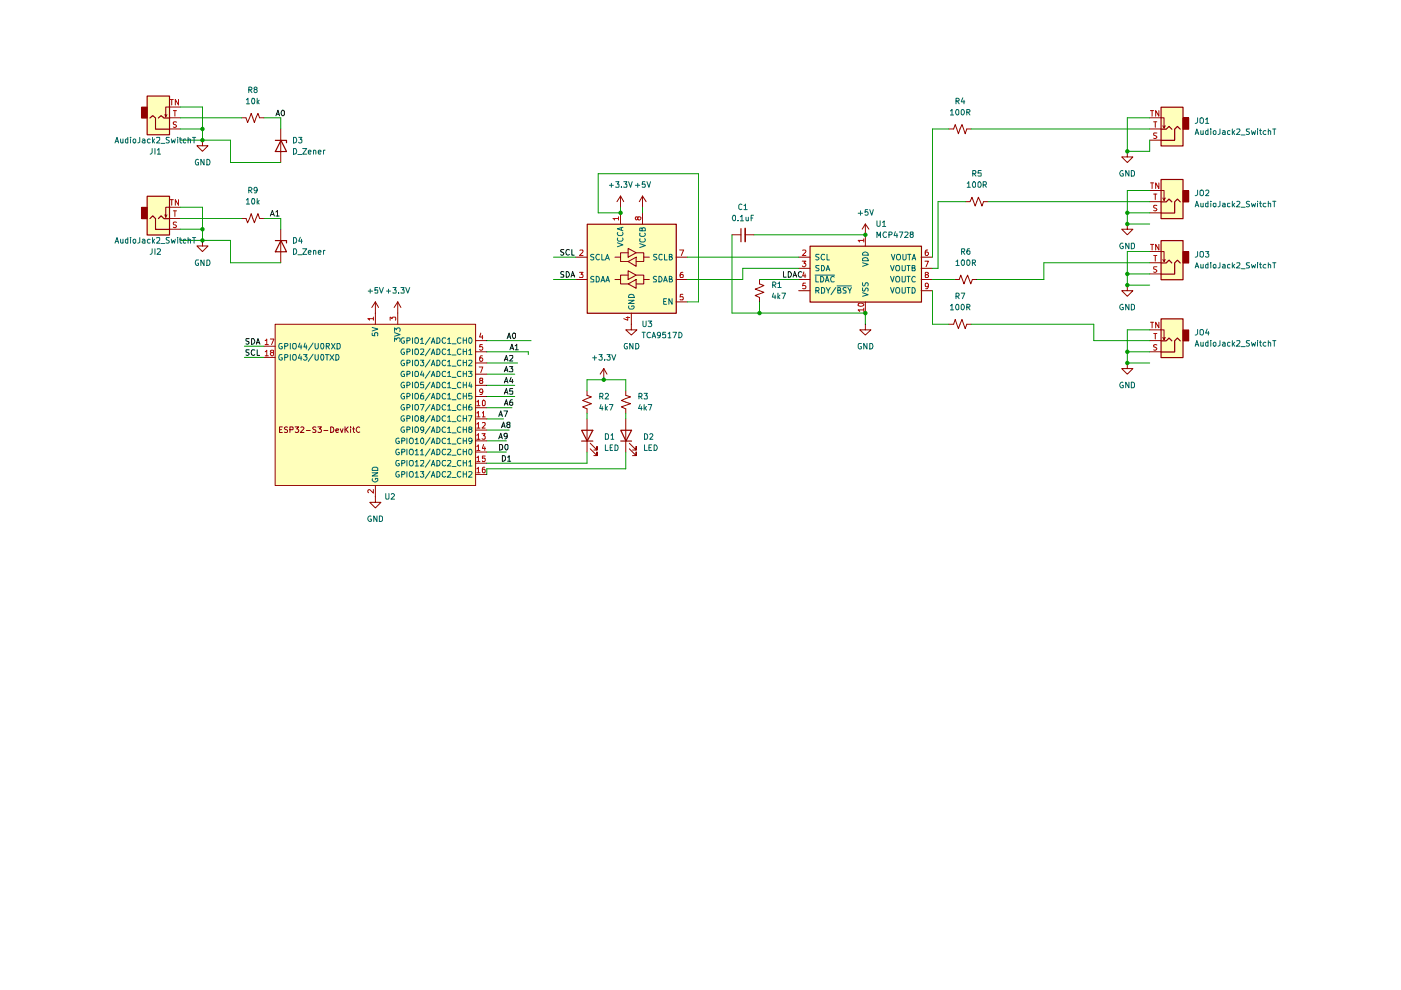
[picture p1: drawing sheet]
<svg xmlns="http://www.w3.org/2000/svg" width="297mm" height="210mm" viewBox="0 0 297 210" stroke-linecap="round" stroke-linejoin="round" font-family="sans-serif">
<g fill="#ffb">
<path d="M124.5 47.5h18.9v18.9h-18.9z"/>
<path d="M171.7 52.2h23.7v11.9h-23.7z"/>
<path d="M58.4 68.8h42.5v34.2h-42.5z"/>
<path d="M246.2 22.7h4.6v8.2h-4.6z"/>
<path d="M246.2 67.6h4.6v8.2h-4.6z"/>
<path d="M246.2 38.1h4.6v8.3h-4.6z"/>
<path d="M246.2 51h4.6v8.3h-4.6z"/>
<path d="M31.2 41.6h4.7v8.2h-4.7z"/>
<path d="M31.2 20.4h4.7v8.2h-4.7z"/>
</g>
<g fill="none" stroke="#910000" stroke-width=".21">
<path d="M122.1 54.5h2.4M122.1 59.3h2.4M130.4 54.5h1.2v1h1.6M130.4 59.3h1.2v.9h1.6M131.6 41.6v2.3M131.6 45.1v2.4M131.6 41.6l-.8 1.2M131.6 41.6l.6 1.2M133.2 53.6h-1.6v.9M133.2 58.3h-1.6v1M133.2 52.7l1.7 .9-1.7 .9zM133.2 57.4l1.7 .9-1.7 1z"/>
<path d="M133.2 55.5l1.7-1v2zM134.9 53.6h1.6v.9h1.2M134.9 58.3h1.6v1h1.2M136.2 43.9h.1M136.2 41.6v2.3M136.2 45.1v2.4M136.2 41.6l-.6 1.2M136.2 41.6l.8 1.2M136.5 54.5v1h-1.6M136.5 59.3v.9h-1.6M143.3 54.5h2.4M143.3 59.3h2.4"/>
<path d="M155.2 49.8h1.9M158 49.8h1.9M161 59.3v.9l1 .3-1.9 .8 1.9 .7-1.9 .7 .9 .4v.9M169.3 54.5h2.4M169.3 59.3h2.4M169.3 56.9h2.4M183.5 49.8h.1M183.5 47.5l-.7 1.1M183.5 47.5l.7 1.1M183.5 47.5v4.7M195.3 54.5h2.4M195.3 59.3h2.4"/>
<path d="M195.3 56.9h2.4M56 73.4h2.3M56 75.8h2.3M58.3 68.7h42.5v34.3h-42.5zM79.6 66.4h.1M79.6 64v4.7M79.6 64l-.8 1.2M79.6 64l.7 1.2M84.3 64l-.7 1.2M84.3 64l.7 1.2M84.3 64v4.7M100.8 72.2h2.4"/>
<path d="M100.8 74.6h2.4M100.8 77h2.4M100.8 79.3h2.4M128 78.1l-.7 1.2M128 78.1l.7 1.2M128 78.1v2.4M133.2 60.2l1.7-.9v1.8zM133.9 68.7v1.2h1.1l-1.1 1.1-1.2-1.1h1.2M133.9 68.7h.1M133.9 66.4v2.3M143.3 64h2.4M169.3 61.6h2.4"/>
<path d="M183.5 68.7v1.2h1.2l-1.2 1.1-1.2-1.1h1.2M183.5 68.7h.1M183.5 64v2.4M195.3 61.6h2.4M59.3 91.1h.4M59.9 90.5h-.6v1.2h.6M61 90.6l-.5-.1-.2 .3 .2 .3 .5 .2v.3h-.7M61.5 91.1h.6v-.5l-.6-.1v1.2M62.6 90.5h.7l-.4 .4 .4 .3-.1 .4h-.6M63.8 90.6l.4-.1 .2 .3-.7 .9h.7M64.9 91.3h.9M67 90.6l-.5-.1-.2 .3 .2 .3 .5 .2v.3h-.7"/>
<path d="M67.4 90.5h.8l-.5 .4 .5 .3-.1 .4h-.7M68.7 91.3h.8M70.1 90.5l.6 .2 .1 .3-.1 .5-.3 .2h-.3zM71.2 91.3l.6-.1-.1-.3h-.4l-.1 .2v.4l.2 .2 .3-.1M72.1 90.9l.4 .8 .2-.8M73.2 90.5v1.2M73.3 91l.5 .7M73.8 90.5l-.6 .7M74.3 90.5v.1M74.3 90.9v.8M74.8 90.9h.4M74.9 90.5v1l.3 .2"/>
<path d="M76.3 90.6a.55 .55 0 0 0-.8 .5 .55 .55 0 0 0 .8 .5M100.8 81.7h2.4M100.8 84.1h2.4M100.8 86.4h2.4M100.8 88.8h2.4M100.8 91.2h2.4M100.8 93.5h2.4M100.8 95.8h2.4M100.8 98.2h2.4M124.5 82.9v.9l.9 .4-1.9 .7 1.9 .7-1.9 .7 1 .4v.9M124.5 88.8v7M125.1 95.2l1.5 1.4v-.8v.8h-.7"/>
<path d="M125.1 94l1.5 1.4v-.7v.7h-.7M132.7 82.9v.9l1 .4-2 .7 2 .7-2 .7 1 .4v.9M132.7 88.8v7M133.4 95.2l1.5 1.4v-.8v.8h-.8M133.4 94l1.5 1.4v-.7v.7h-.8M79.6 103v3.5h1.2l-1.2 1.2-1.2-1.2h1.2M100.8 100.6h2.4"/>
</g>
<path d="M124.5 47.5h18.9v18.9h-18.9zM157.1 48.5v2.8M171.7 52.2h23.7v11.9h-23.7zM123.3 91.2h2.4l-1.2 2.3zM123.3 93.5h2.4M131.6 91.2h2.3l-1.2 2.3zM131.6 93.5h2.3" fill="none" stroke="#910000" stroke-width=".25"/>
<g fill="none" stroke="#b90000" stroke-width=".21">
<path d="M122.9 57.7h.7l-.4 .5 .4 .1-.1 .5h-.6M122.9 53.1l.6-.1 .1 .3-.7 .9h.7M131.1 46.3h-1.1l.3 .4M131.1 46v.7M135.2 46.1l.1-.1h.4l.2 .1v.3l-.4 .3-.2-.1-.2-.6h-.3v.6l.2 .1 .2-.3M144.1 53h.8l-.5 1.2M144.8 57.7h-.4l-.2 .6 .1 .5h.5v-.5l-.4-.1-.2 .1M170.1 55.4h.8l-.5 .4 .4 .1 .1 .4-.3 .3h-.3l-.2-.2M170.2 53.1l.5-.1 .2 .3-.8 .9h.8M170.4 57.7l-.2 .8h.7M170.7 58.1v.7M183.1 51h-1.2l.4 .3"/>
<path d="M183.1 50.6v.7M196.1 55.4h.7l-.5 1.2M196.3 58.3l-.1-.5 .5-.1 .1 .3-.2 .3h-.4l.1 .5h.4l.1-.1v-.3l-.2-.1M196.7 53h-.4l-.1 .3v.7l.4 .2 .2-.3v-.2l-.2-.3-.4 .1v.2M56.2 72.2l.4-.3v1.2M56.2 74.6l.4-.3v1.1M56.2 73.1h.7M56.2 75.4h.7M57.3 71.9h.8l-.5 1.2M57.6 74.8l-.3-.4 .2-.1h.4l.1 .3-.7 .3v.3l.3 .2 .4-.1v-.5h-.2M79.2 67.6h-1.2l.3 .1v.2M79.2 67.2v.7"/>
<path d="M82.7 67.9v-.7l.4 .4 .2-.4h.5v.7M101.6 77.8h.8l-.5 1.2M101.9 70.6l-.2 .9h.7M102.3 73.1h-.5l-.1 .5h.6v.6l-.4 .1-.2-.2M102.3 75.4h-.4l-.1 .3v.8h.5l.1-.4a.35 .35 0 0 0-.4-.2 .35 .35 0 0 0-.3 .2M102.3 71.1v.8M132.8 67.3h.7M133.1 67.1v.8l-.9-.3M144.8 62.4h-.5l-.1 .6 .6-.1v.7l-.6-.1M170.8 60h-.5l-.1 .6 .5-.1 .2 .2v.3l-.2 .2-.5-.1M182 64.3h.6l.5 .2a.69 .69 0 0 1-1.2 .2zM183.1 65.7h-1.2l.4 .3"/>
<path d="M183.1 65.4v.6M196.8 60.5l-.2 .3-.4-.1v-.5l.4-.2a.81 .81 0 0 1 0 1.2h-.3M101.1 99.4l.3-.3v1.1M101.1 85.2h.2l.1-.4v1.2M101.1 87.5h.2l.1-.3v1.2M101.1 89.9l.3-.3v1.2M101.1 92.3l.3-.4v1.2M101.1 94.7l.3-.4v1.2M101.1 97l.3-.3v1.2M101.1 86h.7M101.1 88.4h.7M101.1 90.8h.7"/>
<path d="M101.1 93.1h.7M101.1 95.5h.7M101.1 97.9h.7M101.9 80.7l-.2-.3 .1-.2h.5v.4l-.5 .1-.1 .2 .1 .4h.5l.1-.4-.3-.2M102.2 91.9h.7l-.4 .5 .4 .1v.5h-.7M102.3 87.5l.2-.3v1.2M102.3 89.7h.6v.4l-.7 .7h.7M102.3 88.4h.6M102.4 83a.35 .35 0 0 1-.4 .2 .35 .35 0 0 1-.3-.2l.1-.5h.5v.9l-.2 .3h-.3M102.4 84.9l.2-.1 .3 .3v.8l-.2 .1h-.3l-.1-.1zM102.5 94.2l-.2 .9h.7M102.8 99.1h-.4l-.1 1 .1 .1 .5-.1v-.5l-.5-.1-.1 .2"/>
<path d="M102.8 94.7v.8M102.9 96.7h-.6v.5h.6v.5l-.2 .2h-.3l-.1-.2M79.2 103.8v.8l-.9-.8-.3 .3 .1 .4M101.1 100.2h.7"/>
</g>
<g fill="none" stroke="#006665" stroke-width=".21">
<path d="M125.9 53.9h-.5l-.2 .2 .2 .3 .5 .2v.3l-.2 .2-.5-.1M125.9 58.7l-.4-.1-.3 .2 .1 .3 .6 .3v.3l-.7 .1M126.4 58.6a.66 .66 0 0 1 .7 .4 .66 .66 0 0 1-.3 .8h-.4zM127.1 54l-.5-.1a.67 .67 0 0 0-.3 .7 .67 .67 0 0 0 .5 .5l.3-.2M127.4 59.8l.4-1.2 .4 1.2M127.5 59.4h.6M127.6 53.9v1.2h.6M128.4 55.1l.4-1.2 .4 1.2M128.4 59.8l.5-1.2 .3 1.2M128.5 54.8h.5M128.5 59.4h.6M130.9 51.5l1.2 .4-1.2 .4"/>
<path d="M131 50.5a.45 .45 0 0 0 .1 .6h.7a.45 .45 0 0 0 .2-.6M131 49.3a.45 .45 0 0 0 .1 .7h.7a.45 .45 0 0 0 .2-.7M131.7 48.3v.5M132.1 48.2l-1.2 .3 1.2 .4M135.6 51.6l1.2 .5-1.2 .4M135.7 50.6l-.1 .5 .3 .2 .8-.1 .1-.2-.1-.4M135.7 49.4l-.1 .6 .3 .1 .8-.1 .1-.2-.1-.4M136.1 48.5l.3-.2 .4 .2v.4h-1.2l.1-.6 .4 .1v.5M139.2 58.7h-.6v.4l.5 .2 .1 .3-.1 .2h-.6M139.3 53.9l-.7 .1v.4l.7 .4-.3 .3-.4-.1M139.7 58.6a.66 .66 0 0 1 .7 .4 .66 .66 0 0 1-.3 .8h-.4zM140.4 54l-.5-.1-.2 .3 .1 .7 .2 .2 .4-.2"/>
<path d="M140.7 59.8l.4-1.2 .4 1.2M140.8 59.4h.6M140.9 53.9v1.2h.6M141.9 59.2l.5-.1v-.4l-.5-.1v1.2h.5l.2-.4-.4-.2M141.9 54.4h.5v-.5h-.5v1.2h.4l.3-.4-.4-.3M172.8 58.3h4.2M173 58.6v1.2h.6M173.7 53.9l-.7 .1v.4l.7 .4-.3 .3-.4-.1M173.7 56.3l-.7 .1v.3l.7 .4-.2 .3h-.5M174 58.6a.66 .66 0 0 1 .6 .4 .66 .66 0 0 1-.2 .8h-.4zM174.2 56.3h.4l.2 .4-.2 .7h-.4zM174.8 54l-.5-.1a.67 .67 0 0 0-.2 .7 .67 .67 0 0 0 .5 .5l.2-.2"/>
<path d="M175 59.8l.3-1.2 .5 1.2M175.1 59.4h.6M175.2 57.4l.3-1.1 .4 1.1M175.3 57.1h.6M175.3 53.9v1.2h.6M176.9 58.8l-.3-.2a.67 .67 0 0 0-.5 .5 .67 .67 0 0 0 .3 .7l.5-.1M182.9 55.7l1.2 .3-1.2 .5M182.9 54.9a.66 .66 0 0 1 .7-.3 .66 .66 0 0 1 .5 .7h-1.2zM182.9 53.7a.66 .66 0 0 1 .7-.3 .66 .66 0 0 1 .5 .7h-1.2zM182.9 59.9v.6l.1 .1 .4-.1 .2-.6h.3l.2 .2-.1 .5M188.8 56.3l.4 1.1 .4-1.1M188.8 58.6l.4 1.2 .4-1.2"/>
<path d="M189 53.9l.4 1.2 .3-1.2M190 58.8l.2-.2 .4 .1a.87 .87 0 0 1 0 1.1h-.5l-.2-.4zM190.1 56.3h.5l.2 .3-.2 .8h-.5l-.2-.3zM190.2 53.9h.6a.77 .77 0 0 1-.2 1.2l-.4-.1a.87 .87 0 0 1 0-1.1zM191.3 56.3v1.1h.5l.1-.2v-.9M191.3 58.6v1.2h.5l.1-.2v-1M191.4 53.9v1l.2 .2h.3l.2-.2v-1M192.3 56.3h.7M192.3 58.6h.7M192.4 53.9h.7M192.6 56.3v1.1M192.6 58.6v1.2"/>
<path d="M192.8 53.9v1.2M193.4 55.1l.4-1.2 .3 1.2M193.4 56.8l.6-.1v-.3l-.6-.1v1.1h.6l.1-.3-.3-.3M193.5 54.8h.6M194.1 58.8l-.3-.2a.67 .67 0 0 0-.5 .5 .67 .67 0 0 0 .2 .7l.6-.1M59.8 72.8h-.4a.67 .67 0 0 0-.3 .7 .67 .67 0 0 0 .5 .5l.3-.2v-.3h-.3M59.8 75.2h-.4a.67 .67 0 0 0-.3 .7 .67 .67 0 0 0 .5 .5l.3-.2v-.3h-.3M60.4 73.4l.6-.1v-.3l-.1-.2h-.5v1.2M60.4 75.8l.6-.1v-.3l-.1-.2h-.5v1.2M61.6 72.8v1.2M61.6 75.2v1.2M62.1 73l.1-.2h.5a.86 .86 0 0 1-.1 1.2l-.5-.2z"/>
<path d="M62.1 75.4l.1-.2h.5a.86 .86 0 0 1-.1 1.2l-.5-.2zM63.6 72.7l-.4 .9h.8M63.6 75.1l-.4 .8h.8M63.8 73.2v.8M63.8 75.5v.9M64.3 75.2h.8l-.4 .4 .3 .1 .1 .4-.2 .3h-.4l-.2-.2M64.7 72.7l-.3 .9h.7M64.9 73.2v.8M66.4 72.7l-1 1.6M66.4 75.1l-1 1.5M66.8 72.8v.9l.3 .3 .4-.3v-.9M66.8 75.2v.9l.3 .3 .4-.3v-.9"/>
<path d="M68.1 72.9l.1-.1a.59 .59 0 0 1 .5 .4 .59 .59 0 0 1-.1 .6l-.2 .2-.3-.2zM68.1 75.3l.1-.1a.59 .59 0 0 1 .5 .3 .59 .59 0 0 1-.1 .7l-.2 .2-.3-.2zM69 75.2h.7M69.2 73.4l.6-.1v-.5h-.6v1.2M69.3 75.2v1.2M69.4 73.4l.4 .6M69.9 75.2l.9 1.2M70.3 72.8l.7 1.2M70.8 75.2l-.9 1.2M71 72.8l-.7 1.2M71.2 75.2h.4a.66 .66 0 0 1 .3 .7 .66 .66 0 0 1-.7 .5zM71.5 72.8h.5l.1 .3v.6l-.3 .3h-.3z"/>
<path d="M78.9 70.6v.5l.6 .1-.1-.6h.7l-.1 .6M78.9 69.4l1.2 .4-1.2 .4M83.7 72.4v-.8l.4 .5 .1-.4h.6v.7M83.7 70.5l1.1 .5-1.1 .3M83.7 70.3v-.8l.4 .4 .1-.3h.6v.7M85.7 71.6h-.4a.67 .67 0 0 0-.3 .7 .67 .67 0 0 0 .5 .5l.3-.2v-.3h-.3M85.7 74h-.4a.67 .67 0 0 0-.3 .7 .67 .67 0 0 0 .5 .5l.3-.2v-.3h-.3M85.7 76.4h-.4a.67 .67 0 0 0-.3 .6 .67 .67 0 0 0 .5 .6l.3-.2v-.4h-.3M85.7 78.7h-.4l-.2 .3-.1 .3 .3 .5h.5v-.5h-.3M86.3 72.2l.6-.1 .1-.3-.2-.2h-.5v1.2M86.3 74.6l.6-.1 .1-.3-.2-.2h-.5v1.2M86.3 77l.6-.1 .1-.4-.2-.1h-.5v1.2"/>
<path d="M86.3 79.3l.6-.1 .1-.3-.2-.2h-.5v1.1M87.5 71.6v1.2M87.5 74v1.2M87.5 76.4v1.2M87.5 78.7v1.1M88 71.8l.1-.2h.5a.86 .86 0 0 1-.1 1.2l-.5-.2zM88 74.2l.1-.2h.5a.86 .86 0 0 1-.1 1.2l-.5-.2zM88 76.5l.1-.1h.5a.86 .86 0 0 1-.1 1.2l-.5-.2zM88 78.9l.1-.2h.5l.1 .4-.1 .7h-.5l-.1-.1zM89.2 72l.3-.4v1.2M89.2 74.1h.6v.4l-.6 .7h.6M89.2 76.4h.6l-.3 .4 .3 .1v.5l-.1 .2h-.4l-.1-.2"/>
<path d="M89.2 72.8h.6M89.5 78.7l-.3 .8h.7M89.7 79.1v.7M91.2 71.5l-1 1.6M91.2 73.9l-1 1.5M91.2 76.3l-1 1.5M91.2 78.7l-1 1.5M91.4 72.8l.5-1.2 .3 1.2M91.4 75.2l.5-1.2 .3 1.2M91.4 77.6l.5-1.2 .3 1.2M91.4 79.8l.5-1.1 .3 1.1M91.5 72.5h.6"/>
<path d="M91.5 74.8h.6M91.5 77.2h.6M91.5 79.5h.6M92.6 71.6h.4a.66 .66 0 0 1 .3 .8 .66 .66 0 0 1-.7 .4zM92.6 74h.4a.66 .66 0 0 1 .3 .7 .66 .66 0 0 1-.7 .5zM92.6 76.4h.4a.66 .66 0 0 1 .3 .7 .66 .66 0 0 1-.7 .5zM92.6 78.7h.4l.2 .2 .1 .4-.3 .5h-.4zM94.5 71.7l-.5-.1a.67 .67 0 0 0-.3 .7 .67 .67 0 0 0 .5 .5l.3-.2M94.5 74.1l-.5-.1a.67 .67 0 0 0-.3 .7 .67 .67 0 0 0 .5 .5l.3-.2M94.5 76.5l-.5-.1a.67 .67 0 0 0-.3 .6 .67 .67 0 0 0 .5 .6l.3-.2M94.5 78.8l-.5-.1-.3 .5 .3 .6h.5M94.9 72l.3-.4v1.2"/>
<path d="M94.9 74.3l.3-.3v1.2M94.9 76.7l.3-.3v1.2M94.9 79.1l.3-.4v1.1M94.9 72.8h.7M94.9 75.2h.7M94.9 77.6h.7M94.9 79.8h.7M95.8 72.9h.9M95.8 75.3h.9M95.8 77.6h.9M97.7 71.7l-.5-.1a.67 .67 0 0 0-.3 .7 .67 .67 0 0 0 .6 .5l.2-.2M97.7 74.1l-.5-.1a.67 .67 0 0 0-.3 .7 .67 .67 0 0 0 .6 .5l.2-.2"/>
<path d="M97.7 76.5l-.5-.1a.67 .67 0 0 0-.3 .6 .67 .67 0 0 0 .6 .6l.2-.2M97.7 78.8l-.5-.1-.3 .5 .3 .6h.5M98.2 71.6v1.2M98.2 74v1.2M98.2 76.4v1.2M98.2 78.7v1.1M98.2 72.1h.7M98.2 74.5h.7M98.2 76.9h.7M98.2 79.2h.7M98.9 71.6v1.2M98.9 74v1.2"/>
<path d="M98.9 76.4v1.2M98.9 78.7v1.1M99.3 78.7h.8l-.4 .5 .4 .1v.4l-.2 .1h-.6M99.4 71.8l.2-.2a.6 .6 0 0 1 .5 .5 .6 .6 0 0 1-.2 .6l-.2 .1-.3-.2zM99.4 74.3l.3-.3v1.2M99.4 76.5l.5-.1 .2 .3-.8 .9h.8M99.4 75.2h.7M133.3 63.7h1.2l-1.2 .6h1.2M133.3 64.9a.45 .45 0 0 0 .2 .6h.6l.3-.1v-.5h-.5v.1M133.4 62.5h.9l.2 .6h-1.2zM140.7 63.9h.4M141.3 63.3h-.6v1.2h.6"/>
<path d="M142.5 63.3v1.2l-.7-1.2v1.2M173 61.6h.5l.2-.1v-.4l-.2-.1h-.5v1.1M173.3 61.6l.4 .5M174.2 61h.3l.3 .3v.6l-.1 .2h-.5zM175.2 61l.4 .6 .4-.6M175.6 61.6v.5M177.2 61l-1 1.5M177.5 60.6h3M177.6 61.6l.5-.1v-.5h-.5v1.1h.5l.2-.3-.3-.2M179.4 61h-.6v.5l.5 .1 .1 .4-.1 .1h-.6M179.7 61l.5 .6 .3-.6M180.2 61.6v.5"/>
<path d="M182.9 62.1l1.2 .4-1.2 .3M182.9 61v.6h.5l.2-.5 .2-.1 .3 .3-.1 .4M188.8 61l.4 1.1 .4-1.1M190.1 61h.5a.87 .87 0 0 1 0 1.1h-.5a.87 .87 0 0 1 0-1.1zM191.3 61v1.1h.5l.1-.1v-1M192.3 61h.7M192.6 61v1.1M193.4 61a.66 .66 0 0 1 .6 .4 .66 .66 0 0 1-.2 .7h-.4zM79 99.2l.2-.1h.6l.3 .1v.5h-1.2zM84.6 100h-.4a.67 .67 0 0 0-.3 .7 .67 .67 0 0 0 .5 .5l.3-.2v-.3h-.3M84.6 93l-.3-.1a.61 .61 0 0 0-.4 .6 .61 .61 0 0 0 .5 .6l.3-.1v-.4h-.3M84.6 95.2h-.4a.67 .67 0 0 0-.3 .7 .67 .67 0 0 0 .5 .5l.3-.1v-.4h-.3"/>
<path d="M84.6 97.6h-.4a.67 .67 0 0 0-.3 .7 .67 .67 0 0 0 .5 .5l.3-.2v-.3h-.3M85.2 93.5h.5l.2-.2-.1-.3-.6-.1v1.2M85.2 95.8h.6l.1-.4-.2-.2h-.5v1.2M85.2 98.2l.6-.1 .1-.3-.2-.2h-.5v1.2M85.7 81.1l-.1-.1a.66 .66 0 0 0-.6 .5 .66 .66 0 0 0 .3 .7l.5-.1v-.4h-.3M85.7 83.5l-.1-.1a.66 .66 0 0 0-.6 .5 .66 .66 0 0 0 .3 .7l.5-.1v-.4h-.3M85.7 85.9h-.4l-.3 .4 .1 .4 .3 .3 .4-.1v-.5h-.3M85.7 88.2a.54 .54 0 0 0-.7 .6 .54 .54 0 0 0 .8 .4v-.4h-.3M85.7 90.6a.54 .54 0 0 0-.7 .6 .54 .54 0 0 0 .8 .4v-.4h-.3M86.3 81.7h.4l.3-.4-.3-.3h-.4v1.2M86.3 84.1h.4l.3-.3-.3-.4h-.4v1.2M86.3 86.4h.4l.3-.2-.3-.4h-.4v1.2"/>
<path d="M86.3 88.7h.5l.2-.1-.1-.4-.6-.1v1.2M86.3 91.1h.5l.2-.2-.1-.3-.6-.1v1.2M86.3 92.9v1.2M86.3 95.2v1.2M86.3 97.6v1.2M86.3 100v1.2M86.9 93l.2-.1a.6 .6 0 0 1 .6 .6 .6 .6 0 0 1-.6 .6l-.3-.5zM87 100h.5a.77 .77 0 0 1-.2 1.2l-.3-.1a.87 .87 0 0 1 0-1.1zM87 95.2h.5a.77 .77 0 0 1-.2 1.2h-.3a.87 .87 0 0 1 0-1.2zM87 97.6h.5a.77 .77 0 0 1-.2 1.2l-.3-.1a.87 .87 0 0 1 0-1.1zM87.5 81v1.2M87.5 83.4v1.2"/>
<path d="M87.5 85.8v1.2M87.5 88.1v1.2M87.5 90.5v1.2M88 81.2l.5-.2a.86 .86 0 0 1 .1 1.2h-.5l-.1-.2zM88 83.6l.5-.2a.86 .86 0 0 1 .1 1.2h-.5l-.1-.2zM88 85.9l.5-.1a.78 .78 0 0 1 0 1.2l-.5-.2zM88 88.3l.5-.2a.65 .65 0 0 1 .3 .7 .65 .65 0 0 1-.6 .5l-.2-.1zM88 90.7l.5-.2a.65 .65 0 0 1 .3 .7 .65 .65 0 0 1-.6 .5l-.2-.2zM88.1 93.2l.3-.3v1.2M88.1 95.6l.3-.4v1.2M88.1 98l.3-.4v1.2M88.1 94.1h.6"/>
<path d="M88.1 96.4h.6M88.1 98.8h.6M89.2 100h.6l-.3 .4 .3 .1v.5l-.1 .2h-.4l-.1-.2M89.2 85.8h.7l-.5 1.2M89.2 95.6l.3-.4v1.2M89.2 97.7h.6v.4l-.6 .7h.6M89.2 96.4h.6M89.3 93l.3-.1 .2 .2v.7l-.3 .3a.7 .7 0 0 1-.2-1.1zM89.4 88.6l-.2-.2 .2-.3 .4 .1v.4a.51 .51 0 0 0-.6 .6h.6v-.5l-.1-.1M89.7 83.4l-.4 .2-.1 .8 .1 .2 .5-.1-.1-.6h-.4l-.1 .2M89.8 81h-.6v.6l.5-.1 .1 .6h-.6M89.8 91l-.1 .3h-.3l-.2-.3v-.4h.6v.8l-.5 .3"/>
<path d="M91.2 99.9l-1 1.5M91.2 81l-1 1.5M91.2 83.4l-1 1.5M91.2 85.8l-1 1.4M91.2 88.1l-1 1.5M91.2 90.4l-1 1.5M91.2 92.8l-1 1.5M91.2 95.2l-1 1.5M91.2 97.5l-1 1.6M91.4 82.2l.5-1.2 .3 1.2M91.4 84.6l.5-1.2 .3 1.2M91.4 87l.5-1.2 .3 1.2"/>
<path d="M91.4 89.3l.5-1.2 .3 1.2M91.4 91.7l.5-1.2 .3 1.2M91.4 94.1l.5-1.2 .3 1.2M91.4 96.4l.5-1.2 .3 1.2M91.4 98.8l.5-1.2 .3 1.2M91.5 81.9h.6M91.5 84.2h.6M91.5 86.6h.6M91.5 89h.6M91.5 91.4h.6M91.5 93.7h.6M91.5 96.1h.6"/>
<path d="M91.5 98.5h.6M92.6 100h.4a.66 .66 0 0 1 .3 .7 .66 .66 0 0 1-.7 .5zM92.6 81a.66 .66 0 0 1 .7 .5 .66 .66 0 0 1-.3 .7h-.4zM92.6 83.4a.66 .66 0 0 1 .7 .4 .66 .66 0 0 1-.3 .8h-.4zM92.6 85.8l.6 .1 .1 .4-.1 .5-.3 .2h-.3zM92.6 88.1l.6 .2 .1 .3-.1 .6-.3 .1h-.3zM92.6 90.5l.6 .2 .1 .3-.1 .5-.3 .2h-.3zM92.6 92.9l.6 .1 .1 .4-.1 .5-.3 .2h-.3zM92.6 95.2h.4a.66 .66 0 0 1 .3 .8 .66 .66 0 0 1-.7 .4zM92.6 97.6h.4a.66 .66 0 0 1 .3 .8 .66 .66 0 0 1-.7 .4zM94.5 81.2l-.3-.2a.67 .67 0 0 0-.5 .5 .67 .67 0 0 0 .3 .7l.5-.1M94.5 83.6l-.3-.2a.67 .67 0 0 0-.5 .5 .67 .67 0 0 0 .3 .7l.5-.1"/>
<path d="M94.5 85.9l-.3-.1a.6 .6 0 0 0-.5 .6 .6 .6 0 0 0 .5 .6l.3-.1M94.5 88.2l-.3-.1a.6 .6 0 0 0-.5 .6 .6 .6 0 0 0 .5 .6l.3-.1M94.5 90.6l-.3-.1a.6 .6 0 0 0-.5 .6 .6 .6 0 0 0 .5 .6l.3-.1M94.5 93l-.3-.1a.6 .6 0 0 0-.5 .6 .6 .6 0 0 0 .5 .6l.3-.1M94.5 95.3l-.5-.1a.67 .67 0 0 0-.3 .7 .67 .67 0 0 0 .5 .5l.3-.1M94.5 97.7l-.5-.1a.67 .67 0 0 0-.3 .7 .67 .67 0 0 0 .5 .5l.3-.2M94.9 81.4l.3-.4v1.2M94.9 83.7l.3-.3v1.2M94.9 86.1l.3-.3v1.2M94.9 88.5l.3-.4v1.2M94.9 90.8l.3-.3v1.2M94.9 93.2l.3-.3v1.2"/>
<path d="M94.9 95.3l.6-.1 .1 .4-.8 .8h.8M94.9 97.7l.6-.1 .1 .4-.8 .8h.8M94.9 82.2h.7M94.9 84.6h.7M94.9 87h.7M94.9 89.3h.7M94.9 91.7h.7M94.9 94.1h.7M95.8 80h.9M95.8 82.4h.9M95.8 84.8h.9M95.8 87h.9"/>
<path d="M95.8 89.4h.9M95.8 91.8h.9M95.8 94.1h.9M95.8 96.5h.9M95.8 98.9h.9M97.7 81.2l-.2-.2a.67 .67 0 0 0-.6 .5 .67 .67 0 0 0 .3 .7l.5-.1M97.7 83.6l-.2-.2a.67 .67 0 0 0-.6 .5 .67 .67 0 0 0 .3 .7l.5-.1M97.7 85.9l-.2-.1a.6 .6 0 0 0-.6 .6 .6 .6 0 0 0 .6 .6l.2-.1M97.7 88.2l-.2-.1a.6 .6 0 0 0-.6 .6 .6 .6 0 0 0 .6 .6l.2-.1M97.7 90.6l-.2-.1a.6 .6 0 0 0-.6 .6 .6 .6 0 0 0 .6 .6l.2-.1M97.7 93l-.2-.1a.6 .6 0 0 0-.6 .6 .6 .6 0 0 0 .6 .6l.2-.1M97.7 95.3l-.5-.1a.67 .67 0 0 0-.3 .7 .67 .67 0 0 0 .6 .5l.2-.1"/>
<path d="M97.7 97.7l-.5-.1a.67 .67 0 0 0-.3 .7 .67 .67 0 0 0 .6 .5l.2-.2M98.2 81v1.2M98.2 83.4v1.2M98.2 85.8v1.2M98.2 88.1v1.2M98.2 90.5v1.2M98.2 92.9v1.2M98.2 95.2v1.2M98.2 97.6v1.2M98.2 100v1.2M98.2 81.6h.7M98.2 84h.7"/>
<path d="M98.2 86.4h.7M98.2 88.7h.7M98.2 91.1h.7M98.2 93.5h.7M98.2 95.8h.7M98.2 98.1h.7M98.9 81v1.2M98.9 83.4v1.2M98.9 85.8v1.2M98.9 88.1v1.2M98.9 90.5v1.2M98.9 92.9v1.2"/>
<path d="M98.9 95.2v1.2M98.9 97.6v1.2M98.9 100v1.2M99.3 88.1h.8l-.5 1.2M99.4 95.4l.2-.2a.6 .6 0 0 1 .5 .5 .6 .6 0 0 1-.2 .7h-.2l-.3-.2zM99.4 98l.3-.4v1.2M99.4 98.8h.7M99.6 91l-.2-.1v-.3h.6v.3l-.6 .2v.5l.2 .1h.2l.3-.3-.3-.4M99.7 81l-.3 .9h.7M99.9 85.8l-.3 .1-.2 .2v.8l.4 .1 .3-.2v-.4l-.2-.1h-.4l-.1 .1M99.9 81.4v.8M100 83.4h-.6v.6l.5-.1 .2 .2v.3l-.2 .2-.5-.1"/>
<path d="M100.1 93.4l-.3 .2-.4-.1v-.5l.4-.1a.73 .73 0 0 1-.1 1.2h-.2M78.9 100.2h1.2l-1.2 .7h1.2M79 101.5l-.1 .1a.66 .66 0 0 0 .5 .6 .66 .66 0 0 0 .7-.3l-.1-.5h-.4v.3M85.2 100.6l.6-.1 .1-.3-.2-.2h-.5v1.2M88.1 100.3l.3-.3v1.2M88.1 101.2h.6M91.4 101.2l.5-1.2 .3 1.2M91.5 100.8h.6M94.5 100.1l-.5-.1a.67 .67 0 0 0-.3 .7 .67 .67 0 0 0 .5 .5l.3-.2M94.9 100.1l.6-.1 .1 .3-.8 .9h.8M95.8 101.3h.9M97.7 100.1l-.5-.1a.67 .67 0 0 0-.3 .7 .67 .67 0 0 0 .6 .5l.2-.2"/>
<path d="M98.2 100.5h.7M99.4 100.1l.5-.1 .2 .3-.8 .9h.8"/>
</g>
<g fill="none" stroke="#0f0f0f" stroke-width=".21">
<path d="M119.5 52.9h-.5v.5l.5 .2v.2l-.2 .3-.4-.1M119.5 57.7h-.5v.4l.5 .2v.3v.2h-.6M120.1 57.6a.66 .66 0 0 1 .6 .4 .66 .66 0 0 1-.2 .8h-.4zM120.7 53l-.5-.1a.67 .67 0 0 0-.2 .7 .67 .67 0 0 0 .5 .5l.2-.2M121.1 58.8l.3-1.2 .4 1.2M121.2 58.4h.6M121.2 52.9v1.2h.6M166.1 57.6v1.2h.6M167.1 57.6a.66 .66 0 0 1 .7 .4 .66 .66 0 0 1-.2 .8h-.5zM168.1 58.8l.4-1.2 .4 1.2M168.2 58.4h.6M170 57.7l-.2-.1a.67 .67 0 0 0-.6 .5 .67 .67 0 0 0 .3 .7l.5-.1"/>
<path d="M106.9 78.8l.5-1.1 .3 1.1M106.9 76.5l.5-1.1 .3 1.1M107 78.5h.6M107 76.2h.6M107.5 71.8l.4-1.2 .4 1.2M107.6 71.5h.6M108 77.7h.7l-.3 .4 .3 .1v.5h-.7M108 75.4h.7v.5l-.7 .6h.7M108.1 74.2l.4-1.2 .4 1.2M108.2 73.8h.6M108.8 70.7l.3-.1 .2 .2v.7l-.2 .3a.66 .66 0 0 1-.3-1.1zM109.2 73.3l.4-.3v1.2"/>
<path d="M109.2 74.2h.7M105.7 93l.5-1.1 .3 1.1M105.7 88.3l.5-1.2 .3 1.2M105.8 92.7h.6M105.8 88h.6M105.9 94.2h.4a.66 .66 0 0 1 .3 .8 .66 .66 0 0 1-.7 .4zM106.3 90.7l.5-1.2 .3 1.2M106.4 90.3h.6M106.5 96.6h.4a.66 .66 0 0 1 .3 .8 .66 .66 0 0 1-.7 .4zM106.8 87.1h.8l-.5 1.2M106.9 81.2l.5-1.2 .3 1.2M106.9 83.6l.5-1.2 .3 1.2"/>
<path d="M106.9 85.9l.5-1.1 .3 1.1M107 80.9h.6M107 83.2h.6M107 85.6h.6M107.2 94.2h.3l.2 .2v.8l-.3 .2a.71 .71 0 0 1-.2-1.2zM107.5 92.4l-.1 .2h-.3l-.3-.2 .1-.5h.6v.9l-.5 .2M107.6 96.9l.3-.3v1.2M107.6 97.8h.7M107.7 90l-.3-.3 .3-.2 .4 .1v.3a.51 .51 0 0 0-.6 .7h.6v-.5l-.2-.1M108.4 80l-.4 .9h.8M108.6 84.8h-.2a.85 .85 0 0 0-.3 1.1h.6v-.6h-.5l-.2 .1M108.6 80.4v.8"/>
<path d="M108.7 82.4h-.6l-.1 .6 .6-.1 .1 .6h-.7"/>
</g>
<path d="M158 48.4v2.8" fill="none" stroke="#910000" stroke-width=".34"/>
<path d="M250.8 25h1.2v2.3h-1.2z" fill="#910000"/>
<path d="M246.2 22.7h4.6v8.2h-4.6zM246.2 27.4h1.1l.6-.6 .6 .6M250.2 27.4l-.6-.6-.6 .6v2.4h-2.8M250.8 25h1.2v2.4h-1.2z" fill="none" stroke="#910000" stroke-width=".25"/>
<path d="M243.8 25h3v2.2l.3-.5M243.8 29.7h2.3M243.8 27.3h2.3M246.5 26.7l.3 .5" fill="none" stroke="#910000" stroke-width=".21"/>
<path d="M243.9 23.5h.7M244.3 23.5v1.1M244.6 25.8h.7M244.9 25.8v1.2M245.3 28.2l-.7 .1v.3l.7 .4-.3 .4-.4-.1M245.7 23.5v1.1l-.7-1.1v1.1" fill="none" stroke="#b90000" stroke-width=".21"/>
<path d="M250.8 69.9h1.2v2.3h-1.2z" fill="#910000"/>
<path d="M246.2 67.6h4.6v8.2h-4.6zM246.2 72.3h1.1l.6-.6 .6 .6M250.2 72.3l-.6-.6-.6 .6v2.3h-2.8M250.8 70h1.2v2.3h-1.2z" fill="none" stroke="#910000" stroke-width=".25"/>
<path d="M202.4 59.3h1l.3-1 .7 1.9 .7-1.9 .7 1.9 .4-.9h.9M239 47.5v1.1h-1.2l1.2 1.2 1.2-1.2h-1.2M239 47.5h.1M201.2 68.7h1l.3-1 .7 2 .8-2 .6 2 .4-1h.9M239 60.5v1.1h-1.2l1.2 1.2 1.2-1.2h-1.2M239 60.5h.1M239 77v1.1h-1.2l1.2 1.2 1.2-1.2h-1.2M239 77h.1M243.8 69.9h3v2.2l.3-.6M243.8 74.6h2.3M243.8 72.2h2.3M246.5 71.5l.3 .6" fill="none" stroke="#910000" stroke-width=".21"/>
<path d="M243.9 68.3h.7M244.3 68.3v1.2M244.6 70.7h.7M244.9 70.7v1.2M245.3 73.2h-.7v.3l.7 .4-.3 .4-.4-.1M245.7 68.3v1.2l-.7-1.2v1.2" fill="none" stroke="#b90000" stroke-width=".21"/>
<path d="M250.8 40.4h1.2v2.4h-1.2z" fill="#910000"/>
<path d="M246.2 38.1h4.6v8.3h-4.6zM246.2 42.8h1.1l.6-.6 .6 .6M250.2 42.8l-.6-.6-.6 .6v2.4h-2.8M250.8 40.4h1.2v2.4h-1.2z" fill="none" stroke="#910000" stroke-width=".25"/>
<path d="M243.8 40.4h3v2.1l.3-.5M243.8 45.1h2.3M243.8 42.8h2.3M246.5 42l.3 .5" fill="none" stroke="#910000" stroke-width=".21"/>
<path d="M243.9 38.8h.7M244.3 38.8v1.2M245.7 38.8v1.2l-.7-1.2v1.2M244.6 41.1h.7M244.9 41.1v1.2M245.3 43.6h-.7v.3l.7 .5-.3 .3-.4-.1" fill="none" stroke="#b90000" stroke-width=".21"/>
<path d="M250.8 53.3h1.2v2.4h-1.2z" fill="#910000"/>
<path d="M246.2 51h4.6v8.3h-4.6zM246.2 55.8h1.1l.6-.6 .6 .6M250.2 55.8l-.6-.6-.6 .6v2.3h-2.8M250.8 53.4h1.2v2.4h-1.2z" fill="none" stroke="#910000" stroke-width=".25"/>
<path d="M201.2 27.3h1l.3-.9 .7 2 .8-2 .6 2 .4-1.1h.9M239 32.1v1.2h-1.2l1.2 1.2 1.2-1.2h-1.2M239 32.1h.1M204.7 42.8h1l.4-1 .7 1.9 .6-1.9 .8 1.9 .3-.9h1M243.8 53.3h3v2.2l.3-.5M243.8 58.1h2.3M243.8 55.7h2.3M246.5 55l.3 .5" fill="none" stroke="#910000" stroke-width=".21"/>
<path d="M243.9 51.8h.7M244.3 51.8v1.2M244.6 54.2h.7M244.9 54.2v1.2M245.3 56.6h-.7v.4l.7 .4-.3 .3h-.4M245.7 51.8v1.2l-.7-1.2v1.2" fill="none" stroke="#b90000" stroke-width=".21"/>
<path d="M30 43.9h1.2v2.4h-1.2z" fill="#910000"/>
<path d="M58.4 29.8h2.3v.5M59.6 29.8l1.1 2.3h-2.3zM30 44h1.2v2.4h-1.2zM31.2 41.6h4.7v8.2h-4.7zM31.8 46.4l.6-.6 .6 .6v2.2h2.9M33.6 46.4l.6-.6 .6 .6h1.1M58.4 51h2.3v.5M59.6 51l1.1 2.4h-2.3z" fill="none" stroke="#910000" stroke-width=".25"/>
<path d="M42.9 29.7v1.2h1.2l-1.2 1.2-1.2-1.2h1.2M42.9 29.7h.1M51.2 25h1l.3 1 .8-2 .6 2 .8-2 .3 1h1M59.5 27.3v7.2M35.4 45.6l-.3 .5M35.9 48.6h2.4M35.9 46.3h2.4M38.3 43.9h-3.2v2.2l-.1-.5M42.9 51v1.2h1.2l-1.2 1.1-1.2-1.1h1.2M42.9 51h.1M51.2 46.3h1l.3 .9 .8-1.9 .6 1.9 .8-1.9 .3 1h1M59.5 48.6v7.1" fill="none" stroke="#910000" stroke-width=".21"/>
<path d="M36.1 42.3h.6M36.4 42.3v1.2M36.7 44.7h.7M37.1 44.7v1.2M37.4 47.2h-.7v.3l.7 .4-.2 .4-.5-.1M37.8 42.3v1.2l-.6-1.2v1.2" fill="none" stroke="#b90000" stroke-width=".21"/>
<g fill="none" stroke="#0f0f0f" stroke-width=".21">
<path d="M58.5 24.6l.4-1.2 .4 1.2M58.7 24.2h.5M59.8 23.5l.2-.1 .3 .2v.7l-.4 .3a.7 .7 0 0 1-.1-1.1zM57.3 45.8l.4-1.2 .5 1.2M57.5 45.5h.5M58.5 45l.3-.4v1.2M58.5 45.8h.7M52.8 74.2l-.6 .1v.3l.6 .4-.2 .4-.4-.1M52.8 71.8l-.6 .1v.3l.6 .4-.2 .4-.4-.1M53.3 71.8h.5a.66 .66 0 0 1 .2 .7 .66 .66 0 0 1-.7 .5zM54 74.3l-.5-.1a.67 .67 0 0 0-.2 .6 .67 .67 0 0 0 .5 .6l.2-.2M54.4 73l.3-1.2 .4 1.2"/>
<path d="M54.4 72.6h.6M54.5 74.2v1.2h.5"/>
</g>
<path d="M30 22.7h1.2v2.3h-1.2z" fill="#910000"/>
<path d="M30 22.7h1.2v2.3h-1.2zM31.2 20.4h4.7v8.2h-4.7zM31.8 25l.6-.5 .6 .5v2.4h2.9M33.6 25l.6-.5 .6 .5h1.1" fill="none" stroke="#910000" stroke-width=".25"/>
<path d="M35.4 24.3l-.3 .5M35.9 27.3h2.4M35.9 25h2.4M38.3 22.7h-3.2v2.1l-.1-.5" fill="none" stroke="#910000" stroke-width=".21"/>
<path d="M36.1 21.1h.6M36.4 21.1v1.2M36.7 23.5h.7M37.1 23.5v1.1M37.4 25.9h-.7v.3l.7 .5-.2 .3-.5-.1M37.8 21.1v1.2l-.6-1.2v1.2" fill="none" stroke="#b90000" stroke-width=".21"/>
<g fill="none" stroke="#090" stroke-width=".21">
<path d="M38.3 27.3h4.6M38.3 25h12.9M38.3 22.7h4.6v7M38.3 29.7h10.6v4.8h10.6M56 25h3.5v2.3M201.2 27.3h-3.5v27.2M205.9 27.3h37.9M243.8 25h-4.8v7.1h4.8v-2.4M38.3 51h10.6v4.7h10.6M38.3 43.9h4.6v7.1M38.3 46.3h12.9M38.3 48.6h4.6"/>
<path d="M56 46.3h3.5v2.3M117.3 54.5h4.8M117.3 59.3h4.8M131.6 43.9v1.2h-4.8v-8.3h21.3v27.2h-2.4M136.2 43.9v1.2M145.7 54.5h23.6M155.2 49.8v16.6h28.3v2.3M159.9 49.8h23.6M161 59.3h8.3M169.3 56.9h-11.8v2.4h-11.8M197.7 59.3h4.7M204.7 42.8h-5.8v14.1h-1.2"/>
<path d="M209.5 42.8h34.3M239 45.1h4.8M239 58.1h4.8M243.8 55.7h-22.5v3.6h-14.2M243.8 40.4h-4.8v7.1h4.8M243.8 53.3h-4.8v7.2h4.8M51.8 75.8h4.2M51.8 73.4h4.2M103.2 79.3h5.9M103.2 74.6h8.8v.6M103.2 77h6.5M103.2 72.2h9.4"/>
<path d="M161 64v2.4M197.7 61.6v7.1h3.5M205.9 68.7h26v3.5h11.9M239 74.6h4.8M243.8 69.9h-4.8v7.1h4.8M103.2 81.7h5.9M103.2 84.1h5.9M103.2 95.8h4.2M103.2 93.5h4.2M103.2 91.2h4.7M103.2 88.8h3.6M103.2 86.4h5.3"/>
<path d="M124.5 95.8v2.4h-21.3M124.5 82.9v-2.4h8.2v2.4M124.5 87.6v1.2M132.7 95.8v3.6h-29.5v1.2M132.7 87.6v1.2"/>
</g>
<g fill="#090">
<circle cx="131.6" cy="45.1" r=".47"/>
<circle cx="161" cy="66.4" r=".47"/>
<circle cx="183.5" cy="49.8" r=".47"/>
<circle cx="183.5" cy="66.4" r=".47"/>
<circle cx="128" cy="80.5" r=".47"/>
<circle cx="239" cy="32.1" r=".47"/>
<circle cx="239" cy="77" r=".47"/>
<circle cx="239" cy="74.6" r=".47"/>
<circle cx="239" cy="58.1" r=".47"/>
<circle cx="239" cy="60.5" r=".47"/>
<circle cx="239" cy="47.5" r=".47"/>
<circle cx="239" cy="45.1" r=".47"/>
<circle cx="42.9" cy="51" r=".47"/>
<circle cx="42.9" cy="29.7" r=".47"/>
<circle cx="42.9" cy="27.3" r=".47"/>
<circle cx="42.9" cy="48.6" r=".47"/>
</g>
<g fill="none" stroke="#006665" stroke-width=".21">
<path d="M52.7 19h.6l.1-.1-.1-.4h-.6v1.1M53 19l.4 .6M54.1 19l-.3-.3a.35 .35 0 0 1 .4-.3 .35 .35 0 0 1 .3 .3l-.2 .3a.36 .36 0 0 0-.5 .4 .36 .36 0 0 0 .6 .2 .36 .36 0 0 0 0-.6h-.1M24.4 30.3l.4-1.2 .3 1.2M24.5 30h.6M25.6 29.5v.6l.1 .2 .4-.2M26.1 29.5v.8M27.1 29.5h-.3l-.2 .1v.5l.2 .2 .3-.1M27.1 29.1v1.2M27.7 29.1v.1M27.7 29.5v.8M28.3 29.5h.3l.2 .1v.5l-.2 .2-.4-.2z"/>
<path d="M29.6 29.1v1l-.4 .2M30.2 29.5h.4l.1 .1v.7M30.7 29.8h-.4l-.2 .2 .2 .3 .4-.1M31.8 29.5h-.3l-.3 .2 .1 .5h.5M32.3 31.5v.8l-.5 .4M32.3 29.1v1.2M32.4 29.8l.4 .5M32.8 29.5l-.5 .5M32.9 31.5v1.2M33.2 29.2h.7v.4l-.7 .7h.7M33.4 31.8l.3-.3v1.2M33.4 32.7h.6"/>
<path d="M34.1 30.4h.9M35.9 29.1h-.6v.5l.5 .2 .1 .3-.3 .2-.4-.1M36.3 29.5l.2 .8 .2-.6 .3 .6 .2-.8M37.7 29.1v.1M37.7 29.5v.8M38 29.5h.5M38.2 29.1v1l.3 .2M39.4 29.5h-.4l-.1 .1v.5l.1 .2 .4-.1M39.9 29.6l.1-.1h.4v.8M39.9 29.1v1.2M40.8 29.1h.7M41.1 29.1v1.2"/>
<path d="M42.1 33.9l-.2-.1a.68 .68 0 0 0-.2 1.2h.4v-.5h-.2M43.3 33.8v1.2l-.7-1.2v1.2M43.9 33.8a.66 .66 0 0 1 .6 .4 .66 .66 0 0 1-.2 .8h-.4zM52.2 21.2l.4-.4v1.2M52.2 22h.7M53.4 20.9l.4-.1a.78 .78 0 0 1 0 1.2l-.4-.1zM54.5 20.8v1.2M54.6 21.6l.3 .4M54.9 21.3l-.4 .4M62.2 31.5h.5a.66 .66 0 0 1 .2 .7 .66 .66 0 0 1-.7 .5zM62.2 29.1h.5a.66 .66 0 0 1 .2 .8 .66 .66 0 0 1-.7 .4zM63.2 32.8h.8"/>
<path d="M63.3 29.1h.7l-.3 .4 .3 .1v.5l-.2 .2h-.3l-.2-.2M64.2 31.5h.8l-.8 1.2h.8M65.4 32.3l.6-.1-.2-.4-.4 .2v.5l.1 .2 .4-.1M66.5 32l.1-.2 .4 .2v.7M66.5 31.8v.9M67.5 32.3l.6-.1-.2-.4-.4 .2v.5l.1 .2 .4-.1M68.6 31.8v.9M68.9 31.8l-.3 .3M129.2 39.3h.8M129.6 38.9v.8M130.6 38.5h.6l-.3 .5 .3 .1v.5h-.6M131.7 39.6v.1"/>
<path d="M132.2 38.5h.7l-.3 .5h.2l.1 .2-.1 .5-.6-.1M133.3 38.5l.4 1.2 .3-1.2M134.7 39.3h.9M135.2 38.9v.8M136.7 38.5h-.5l-.1 .6 .6-.1v.7l-.6-.1M137.2 38.5l.4 1.2 .3-1.2M201.5 23.5l.3-.3v1.2M201.5 24.4h.7M202.7 21.4h.6v-.5l-.6-.1v1.2M202.8 23.3l.2-.1 .3 .3v.6l-.4 .3a.7 .7 0 0 1-.1-1.1zM202.9 21.4l.5 .6M203.9 23.3l.2-.1a.64 .64 0 0 1 .4 .6 .64 .64 0 0 1-.5 .6l-.2-.3z"/>
<path d="M204.1 20.7l-.3 .9h.8M204.4 21.3v.7M205 23.8h.5l.2-.2-.1-.3-.6-.1v1.2M205.1 38.9l.3-.4v1.2M205.1 39.7h.6M205.2 23.8l.5 .6M206.2 36.8l.6-.1v-.5h-.6v1.1M206.3 38.6l.3-.1 .2 .3v.7l-.1 .2h-.4l-.1-.4zM206.5 36.8l.4 .5M207.6 38.5a.71 .71 0 0 1 .3 1.2h-.4l-.2-.2v-.7zM208 36.2h-.6l-.1 .5h.6l.1 .6h-.7M208.4 39.2h.6l.1-.2v-.3l-.1-.2h-.6v1.2"/>
<path d="M208.8 39.2l.3 .5M238.1 36.2h-.1a.66 .66 0 0 0-.6 .4 .66 .66 0 0 0 .3 .7h.5v-.5h-.3M239.4 36.2v1.1l-.7-1.1v1.1M239.9 36.2h.5l.1 .3v.6l-.1 .2h-.5zM253.4 28.5l.3-1.2 .5 1.2M253.5 28.2h.6M253.9 25v.8l-.2 .3-.3 .1M254.4 25.1l.5-.1a.65 .65 0 0 1 .3 .7 .65 .65 0 0 1-.5 .5l-.3-.2zM254.6 27.7v.7l.3 .1 .2-.1M255.1 27.7v.8M255.6 25.3l.3-.3v1.2M255.6 26.2h.7"/>
<path d="M256.1 27.8l-.3-.1-.2 .2v.5l.2 .1 .3-.1M256.1 27.3v1.2M256.7 27.3v.1M256.7 27.7v.8M257.3 27.8l.3-.1 .2 .2v.5l-.2 .1-.4-.2zM258.7 27.3v1.1l-.5 .1M259.2 27.8l.4-.1 .2 .2v.6M259.8 28h-.5l-.1 .2 .1 .3 .5-.1M260.8 27.8l-.4-.1-.1 .2v.5l.1 .1 .4-.1M261.3 27.3v1.2M261.5 28l.3 .5M261.8 27.7l-.5 .5"/>
<path d="M262.2 27.4l.6-.1 .1 .4-.8 .8h.8M263.1 28.6h.9M264.9 27.3h-.6v.6l.5 .1 .1 .3-.2 .2-.5-.1M265.3 27.7l.2 .8 .3-.6 .2 .6 .2-.8M266.6 27.3v.1M266.6 27.7v.8M267 27.7h.5M267.2 27.3v1.1l.3 .1M268.4 27.8l-.3-.1-.3 .2v.4l.3 .2 .3-.1M268.9 27.9l.2-.2 .3 .2v.6M268.9 27.3v1.2M269.8 27.3h.7"/>
<path d="M270.2 27.3v1.2M24.4 51.6l.4-1.2 .3 1.2M24.5 51.2h.6M25.6 50.7v.7l.1 .2 .4-.2M26.1 50.7v.9M27.1 50.8l-.3-.1-.2 .2v.5l.2 .2 .3-.1M27.1 50.4v1.2M27.7 50.4v.1M27.7 50.7v.9M28.3 50.8l.3-.1 .2 .2v.5l-.2 .2-.4-.3zM29.6 50.4v1l-.4 .2M30.2 50.8l.4-.1 .1 .2v.7"/>
<path d="M30.7 51.1h-.4l-.2 .1 .2 .4 .4-.1M31.8 50.8l-.3-.1-.3 .3 .1 .5h.5M32.3 52.7v.9l-.5 .3M32.3 50.4v1.2M32.4 51.1l.4 .5M32.8 50.7l-.5 .5M32.9 52.7v1.2M33.2 50.5h.7v.4l-.7 .7h.7M33.4 52.8l.5-.1 .1 .4-.7 .8h.7M34.1 51.6h.9M35.9 50.4h-.6v.5l.5 .2 .1 .2-.3 .3-.4-.1M36.3 50.7l.2 .9 .2-.6 .3 .6 .2-.9"/>
<path d="M37.7 50.4v.1M37.7 50.7v.9M38 50.7h.5M38.2 50.4v1l.3 .2M39.4 50.8l-.4-.1-.1 .2v.5l.1 .2 .4-.1M39.9 50.9l.1-.2 .4 .1v.8M39.9 50.4v1.2M40.8 50.4h.7M41.1 50.4v1.2M42.1 55.1h-.4a.67 .67 0 0 0-.3 .7 .67 .67 0 0 0 .5 .5l.2-.1v-.4h-.2M43.3 55.1v1.2l-.7-1.2v1.2M43.9 55.1h.4a.66 .66 0 0 1 .2 .8 .66 .66 0 0 1-.6 .4z"/>
<path d="M52.2 42.4l.4-.3v1.2M52.2 43.3h.7M52.7 40.4h.5l.2-.4-.2-.3h-.5v1.2M53 40.4l.4 .5M53.4 42.2l.4-.1a.78 .78 0 0 1 0 1.2l-.4-.1zM54.5 40.2a.35 .35 0 0 1-.3 .3 .35 .35 0 0 1-.4-.3l.1-.4h.5v.8l-.1 .3h-.4M54.5 42.1v1.2M54.6 42.8l.3 .5M54.9 42.5l-.4 .4M62.2 52.7h.5a.66 .66 0 0 1 .2 .8 .66 .66 0 0 1-.7 .4zM62.2 50.4h.5a.66 .66 0 0 1 .2 .7 .66 .66 0 0 1-.7 .5zM63.2 54h.8"/>
<path d="M63.7 50.3l-.4 .8h.8M63.9 50.7v.9M64.2 52.7h.8l-.8 1.2h.8M65.4 53.5l.6-.1-.2-.3-.4 .2v.5l.1 .1 .4-.1M66.5 53.3l.1-.2 .4 .2v.6M66.5 53.1v.8M67.5 53.5l.6-.1-.2-.3-.4 .2v.5l.1 .1 .4-.1M68.6 53.1v.8M68.9 53.1l-.3 .2M155.4 45.7l.3-.1 .3 .3v.7l-.4 .2a.7 .7 0 0 1-.2-1.1zM156.5 46.7v.1M157 46l.3-.4v1.2"/>
<path d="M157 46.8h.6M157.3 43.3h-.3l-.4 .2v.7l.4 .2h.3M157.7 43.6l.4-.3v1.1M157.7 44.4h.7M158.2 46.1v.6l.1 .1 .4-.1M158.7 46.1v.7M159.3 46.2h.3M159.8 45.6h-.5v1.2M181.9 45.2h1M182.5 44.7v.9M184 44.4h-.5l-.1 .6 .2-.1 .4 .1v.6h-.6M184.4 44.4l.4 1.2 .4-1.2"/>
<path d="M185.9 50.4v-1.2l.5 .8 .3-.8v1.2M185.9 46.8v1a.35 .35 0 0 0 .4 .2 .35 .35 0 0 0 .3-.2v-1M187.1 47.2l.4-.4v1.2M187.1 48h.7M188 49.3l-.5-.1a.67 .67 0 0 0-.3 .7 .67 .67 0 0 0 .5 .5l.3-.2M188.5 49.8l.6-.1v-.3l-.1-.2h-.5v1.2M189.8 49.1l-.2 .9h.7M190.2 49.5v.9M190.7 49.2h.7l-.5 1.2M191.9 49.3l.5-.1 .1 .3-.7 .9h.7M193.2 49.7l-.2-.3v-.2h.5v.4l-.5 .1v.2v.2l.2 .3 .4-.3-.1-.4h-.1M202.7 55.5l.3-.4v1.2"/>
<path d="M202.7 56.3h.7M203.9 53.3h.6v-.6h-.6v1.2M204 55.1h.3l.2 .2v.7l-.3 .3a.71 .71 0 0 1-.2-1.2zM204.1 53.3l.5 .6M205 55.3l.1-.2a.6 .6 0 0 1 .6 .4 .6 .6 0 0 1-.2 .7l-.3 .1-.2-.3zM205.6 52.7l-.5 .1a.82 .82 0 0 0 .1 1.1l.5-.1v-.5l-.5-.1-.2 .2M206.2 55.7l.6-.1v-.3l-.1-.2h-.5v1.2M206.4 55.7l.4 .6M238.1 51.6h-.4a.67 .67 0 0 0-.3 .6 .67 .67 0 0 0 .5 .5l.3-.1v-.4h-.3M239.4 51.6v1.1l-.7-1.1v1.1M239.9 51.6h.5l.1 .2v.6l-.3 .3h-.3zM253.4 43.9l.3-1.2 .5 1.2"/>
<path d="M253.4 56.8l.3-1.1 .5 1.1M253.5 43.5h.6M253.5 56.5h.6M253.9 40.3v.8l-.2 .3-.3 .1M253.9 53.3v.9l-.2 .2-.3 .1M254.4 40.5l.5-.2a.78 .78 0 0 1 0 1.2l-.5-.2zM254.4 53.5l.2-.2h.4a.86 .86 0 0 1-.1 1.2l-.5-.1zM254.6 43.1v.7h.5M254.6 56v.8l.5-.1M255.1 43.1v.8M255.1 56v.8M255.6 40.5l.2-.2h.3l.2 .2v.3l-.7 .7h.7"/>
<path d="M255.6 53.3h.7l-.4 .5h.4v.6l-.2 .1h-.3l-.2-.1M256.1 43.1l-.5 .1v.6h.5M256.1 55.7v1.1h-.4l-.1-.6 .2-.2 .3 .1M256.1 42.7v1.2M256.7 42.7v.1M256.7 55.7v.1M256.7 43.1v.8M256.7 56v.8M257.3 43.1l.5 .1v.6h-.5zM257.3 56.1l.3-.1 .2 .2-.1 .6h-.4zM258.7 42.7v1l-.5 .2M258.7 55.7v.9l-.5 .2"/>
<path d="M259.2 43.1h.5l.1 .8M259.2 56.1l.4-.1 .2 .2v.6h-.6v-.2l.1-.2h.5M259.8 43.3l-.6 .1v.2l.1 .3 .5-.1M260.8 43.1l-.5 .1v.6h.5M260.8 56.1l-.4-.1-.1 .2v.5l.5 .1M261.3 42.7v1.2M261.3 55.7v1.1M261.5 43.4l.3 .5M261.5 56.4l.3 .4M261.8 43.1l-.5 .4M261.8 56l-.5 .5M262.2 42.8l.4-.1 .3 .3-.8 .9h.8"/>
<path d="M262.2 55.8l.6-.1 .1 .3-.8 .8h.8M263.1 43.9h.9M263.1 57h.9M264.9 42.8h-.6v.4l.5 .1 .1 .3-.2 .3-.5-.1M264.9 55.7h-.6v.5l.5 .2 .1 .2-.1 .2h-.6M265.3 43.1l.2 .8 .3-.6 .2 .6 .2-.8M265.3 56l.2 .8 .3-.5 .2 .5 .2-.8M266.6 42.7v.1M266.6 55.7v.1M266.6 43.1v.8M266.6 56v.8M267 43.1h.5"/>
<path d="M267 56h.5M267.2 42.7v1l.3 .2M267.2 55.7v.9l.3 .2M268.4 43.1h-.4l-.2 .2 .1 .5h.5M268.4 56.1l-.3-.1-.3 .3v.3l.2 .2h.4M268.9 43.2l.4-.1 .1 .8M268.9 56.2l.2-.2 .3 .2v.6M268.9 42.7v1.2M268.9 55.7v1.1M269.8 42.7h.7M269.8 55.7h.7M270.2 42.7v1.2"/>
<path d="M270.2 55.7v1.1M78.1 61.7h.9M78.5 61.3v.8M80.1 61h-.6v.6h.6l-.1 .5h-.5M80.4 61l.5 1.1 .4-1.1M82 61.7h.8M82.4 61.3v.8M83.3 61h.7l-.3 .5 .3 .1v.5h-.7M84.5 62.1h.1M85 61h.7l-.4 .5 .4 .1v.5h-.7M86 61l.4 1.1 .5-1.1M125.6 75.9h.9"/>
<path d="M126.1 75.4v1M127 75.2h.7l-.4 .4 .4 .1v.5l-.2 .2h-.3l-.2-.2M128.2 76.2v.2M128.7 75.2h.7l-.4 .4 .4 .1v.5l-.2 .2h-.3l-.2-.2M129.7 75.2l.4 1.2 .5-1.2M133 72.8h-.4a.67 .67 0 0 0-.3 .7 .67 .67 0 0 0 .5 .5l.2-.1v-.4h-.2M134.2 72.8v1.2l-.7-1.2v1.2M134.8 72.8h.4a.66 .66 0 0 1 .2 .8 .66 .66 0 0 1-.6 .4zM136.1 70.4h.7M136.3 68.1v.9a.35 .35 0 0 0 .4 .3 .35 .35 0 0 0 .3-.3v-.9M136.5 70.4v1.2M137.4 68.1h.8l-.4 .4 .3 .1v.6h-.7"/>
<path d="M137.9 70.5l-.2-.1a.6 .6 0 0 0-.5 .6 .6 .6 0 0 0 .5 .6l.2-.1M138.3 71.6l.3-1.2 .4 1.2M138.3 71.3h.6M140 71l-.4 .2-.2-.1v-.4a.35 .35 0 0 1 .3-.3 .35 .35 0 0 1 .3 .3l-.1 .8-.5 .1M141.1 70.4h-.6v.6l.1-.1h.4l.1 .1v.5h-.6M141.6 70.8l.4-.4v1.2M141.6 71.6h.6M142.7 70.4h.7l-.5 1.2M143.9 70.4a.6 .6 0 0 1 .7 .6 .6 .6 0 0 1-.7 .6zM163.8 60.5h.5l.2-.5-.2-.2h-.5v1.2M164 62.1l-.3 .9h.8M164.1 60.5l.4 .5"/>
<path d="M164.3 62.6v.7M164.9 60.1l.4-.3v1.2M164.9 62.1v1.2M164.9 61h.7M165 62.9l.4 .4M165.4 62.6l-.5 .4M165.8 62.1h.7l-.5 1.2M182.6 72.8h-.5l-.2 .3v.6l.2 .2h.5v-.4h-.1M183.8 72.8v1.2l-.7-1.2v1.2M184.4 72.8h.4a.66 .66 0 0 1 .3 .8 .66 .66 0 0 1-.7 .4zM201.5 64.9l.3-.4v1.2M201.5 65.7h.7"/>
<path d="M202.7 62.8l.6-.1v-.5l-.6-.1v1.2M202.8 64.6l.2-.1 .3 .3v.6l-.4 .3a.7 .7 0 0 1-.1-1.1zM202.9 62.8l.5 .5M203.8 62.1h.8l-.6 1.2M203.9 64.6l.2-.1a.64 .64 0 0 1 .4 .6 .64 .64 0 0 1-.5 .6l-.2-.3zM205 65.1h.5l.2-.2-.1-.3-.6-.1v1.2M205.2 65.1l.5 .6M238.1 64.6a.54 .54 0 0 0-.7 .6 .54 .54 0 0 0 .8 .4v-.4h-.3M239.4 64.5v1.2l-.7-1.2v1.2M239.9 64.5h.3l.3 .3v.6l-.3 .3h-.3zM253.4 73.4l.3-1.2 .5 1.2M253.5 73.1h.6"/>
<path d="M253.9 69.8v.9l-.2 .3h-.3M254.4 70l.5-.2a.65 .65 0 0 1 .3 .7 .65 .65 0 0 1-.5 .5l-.3-.1zM254.6 72.6v.7l.3 .1 .2-.2M255.1 72.6v.8M255.9 69.8l-.3 .8h.8M256.1 72.6h-.3l-.2 .1v.5l.2 .2 .3-.1M256.1 72.2v1.2M256.2 70.3v.7M256.7 72.2v.1M256.7 72.6v.8M257.3 72.6h.3l.2 .1v.5l-.2 .2-.4-.2zM258.7 72.2v1l-.5 .2"/>
<path d="M259.2 72.6h.4l.2 .1v.7M259.8 72.9h-.5l-.1 .2 .1 .3 .5-.1M260.8 72.6h-.4l-.1 .1v.5l.1 .2 .4-.1M261.3 72.2v1.2M261.5 72.9l.3 .5M261.8 72.6l-.5 .5M262.2 72.3l.6-.1 .1 .4-.8 .8h.8M263.1 73.5h.9M264.9 72.2h-.6v.5l.5 .2 .1 .3-.2 .2-.5-.1M265.3 72.6l.2 .8 .3-.6 .2 .6 .2-.8M266.6 72.2v.1M266.6 72.6v.8"/>
<path d="M267 72.6h.5M267.2 72.2v1l.3 .2M268.4 72.6h-.3l-.3 .2v.4l.3 .2 .3-.1M268.9 72.7l.2-.1 .3 .1v.7M268.9 72.2v1.2M269.8 72.2h.7M270.2 72.2v1.2M127.2 84.1h.5l.1-.2v-.3l-.1-.2h-.5v1.2M127.4 85.8l-.2 .8h.6M127.5 84.1l.3 .5M127.7 86.2v.8M128.4 94.3v1.2h.5"/>
<path d="M128.4 91.9h.3l.3 .4v.6l-.1 .2h-.5zM128.4 83.6l.4-.2 .2 .3-.7 .9h.7M128.4 85.8v1.2M128.4 86.5l.4 .5M128.8 86.2l-.4 .4M129.2 85.8h.8l-.5 1.2M129.4 94.9h.3M129.5 92.3l.4-.4v1.2M129.5 93.1h.6M129.9 94.3h-.5v1.2h.5M130.4 94.3a.66 .66 0 0 1 .6 .5 .66 .66 0 0 1-.2 .7h-.4zM135.5 84.1l.6-.1v-.5l-.6-.1v1.2"/>
<path d="M135.7 85.8l-.3 .8h.7M135.7 84.1l.4 .5M136 86.2v.8M136.6 83.4h.6l-.3 .5 .3 .1v.5h-.6M136.6 85.8v1.2M136.7 94.3v1.2h.5M136.7 91.9a.66 .66 0 0 1 .6 .5 .66 .66 0 0 1-.2 .7h-.4zM136.7 86.5l.4 .5M137.1 86.2l-.5 .4M137.4 85.8h.8l-.4 1.2M137.6 94.9h.4M137.8 92.1l.4-.2 .2 .3-.6 .9h.6"/>
<path d="M138.2 94.3h-.6v1.2h.6M138.7 94.3a.66 .66 0 0 1 .6 .5 .66 .66 0 0 1-.2 .7h-.4zM238.1 81.1l-.1-.1a.66 .66 0 0 0-.6 .5 .66 .66 0 0 0 .3 .7l.5-.1v-.4h-.3M239.4 81v1.2l-.7-1.2v1.2M239.9 81h.3l.3 .4v.6l-.1 .2h-.5zM78.7 109.5a.54 .54 0 0 0-.7 .5 .54 .54 0 0 0 .7 .5v-.4h-.2M79.9 109.4v1.2l-.7-1.2v1.2M80.4 109.4h.4l.3 .2v.7l-.3 .3h-.4zM81.8 104.6l.1 1.2h.4l.2-.1v-1.1M83 104.8l.4-.2 .3 .4-.8 .8h.8"/>
</g>
</svg>
